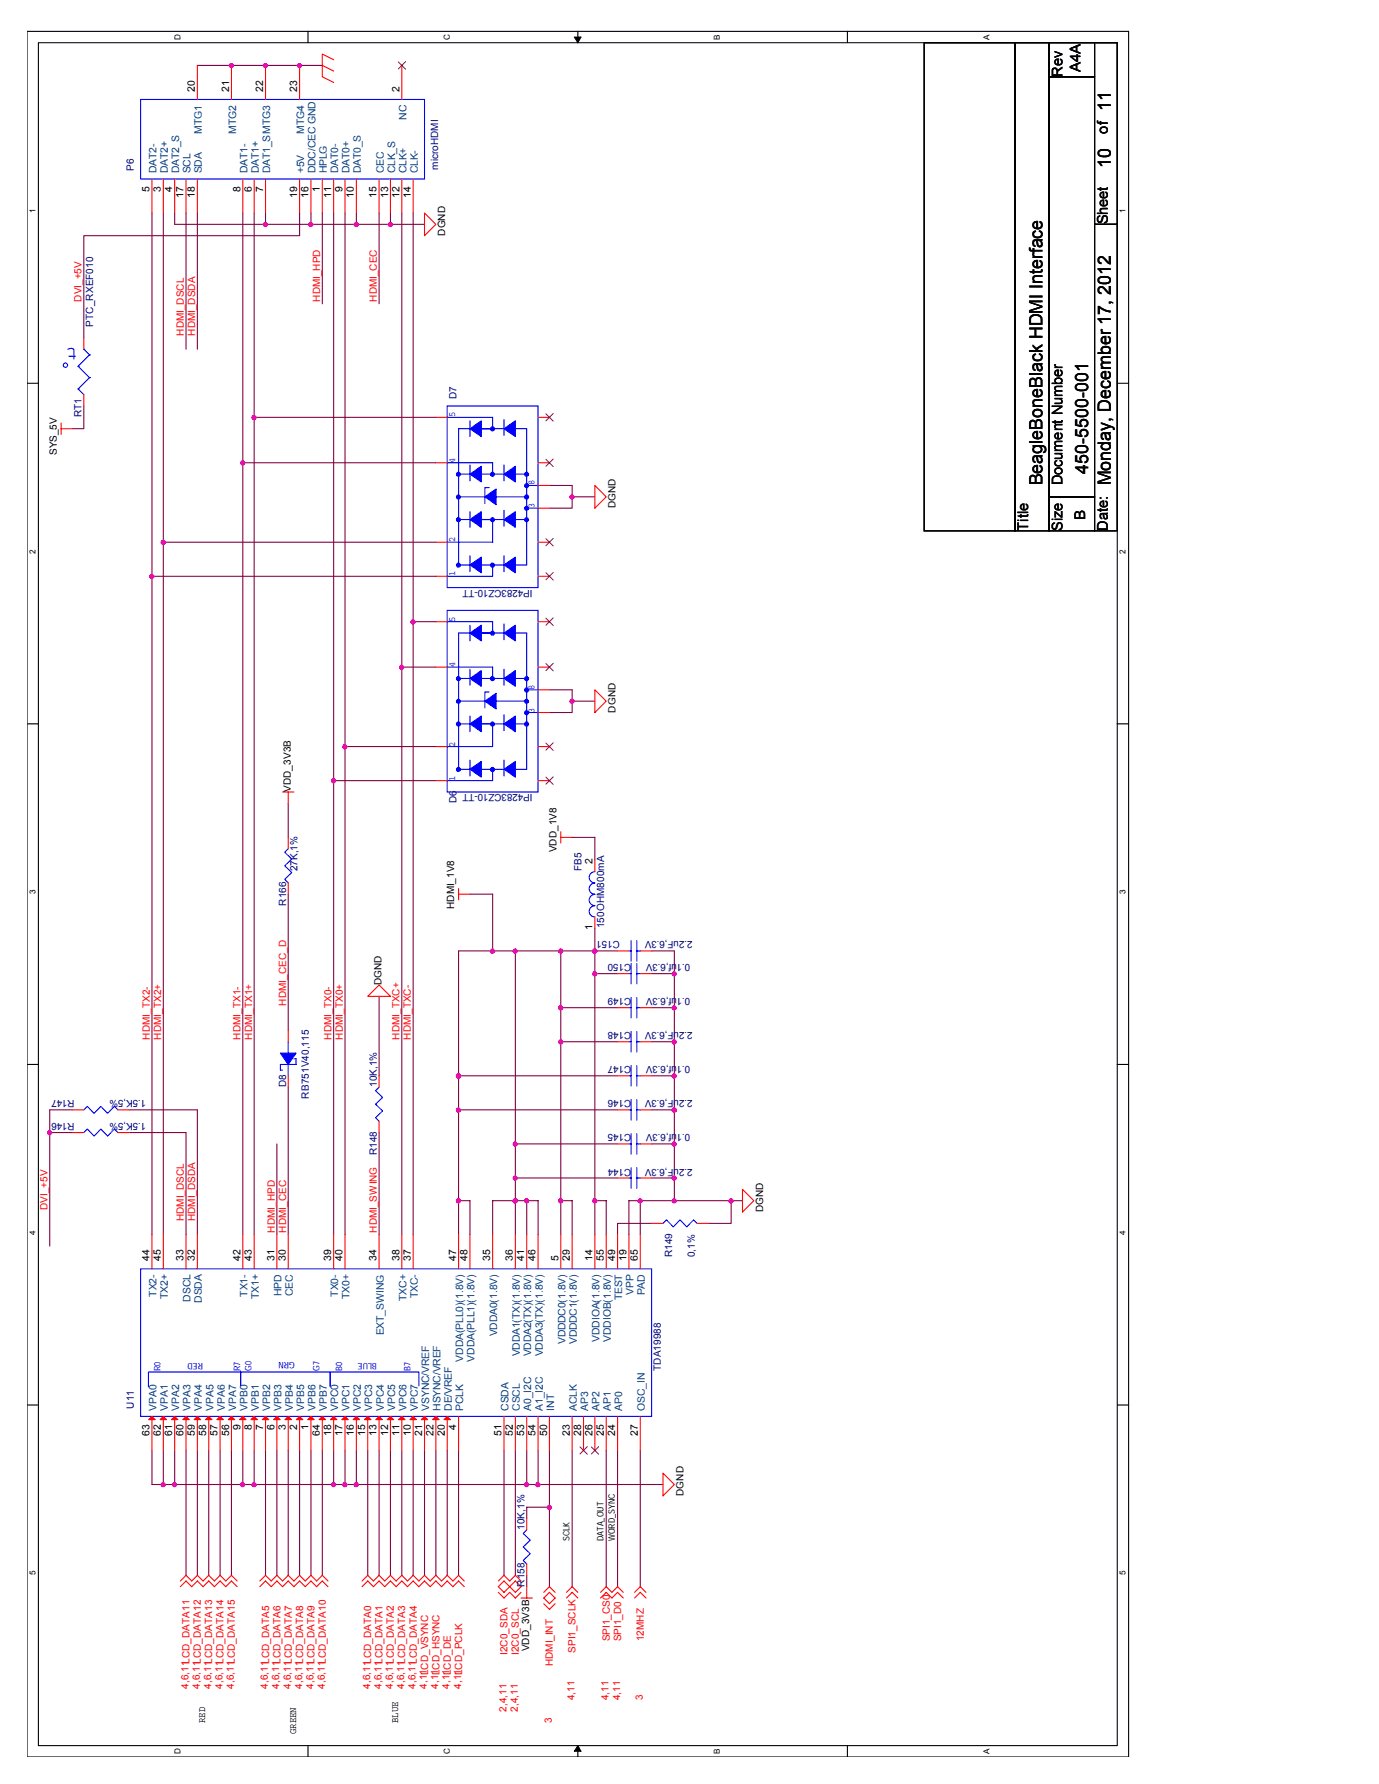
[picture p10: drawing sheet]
<svg xmlns="http://www.w3.org/2000/svg" width="216mm" height="279mm" viewBox="0 0 216 279" stroke-linecap="round" stroke-linejoin="round" font-family="sans-serif">
<defs><g id="words">
<text font-size="3.2" fill="#00f" x="12.1" y="54.5" transform="rotate(-180 12.1 54.5)">t</text>
<g font-size="2.8">
<text x="173.9" y="17.4" transform="rotate(-90 173.9 17.4)">11</text>
<text x="173.9" y="26.2" transform="rotate(-90 173.9 26.2)">10</text>
<text x="163.2" y="76" transform="rotate(-90 163.2 76)">BeagleBoneBlack HDMI Interface</text>
<text x="170.3" y="74.3" transform="rotate(-90 170.3 74.3)">450-5500-001</text>
<text x="173.9" y="76" transform="rotate(-90 173.9 76)">Monday, December 17, 2012</text>
</g>
<g font-size="2.3">
<text x="169.2" y="11.3" transform="rotate(-90 169.2 11.3)">A4A</text>
<text x="166.3" y="12" transform="rotate(-90 166.3 12)">Rev</text>
<text x="173.4" y="20.9" transform="rotate(-90 173.4 20.9)">of</text>
<text x="173.4" y="35.1" transform="rotate(-90 173.4 35.1)">Sheet</text>
<text x="166.3" y="76" transform="rotate(-90 166.3 76)">Document Number</text>
<text x="161" y="83.1" transform="rotate(-90 161 83.1)">Title</text>
<text x="166.3" y="83.1" transform="rotate(-90 166.3 83.1)">Size</text>
<text x="169.9" y="81.4" transform="rotate(-90 169.9 81.4)">B</text>
<text x="173.4" y="83.1" transform="rotate(-90 173.4 83.1)">Date:</text>
</g>
<g font-size="1.6">
<text x="30.5" y="14.4" transform="rotate(-90 30.5 14.4)">20</text>
<text x="35.9" y="14.4" transform="rotate(-90 35.9 14.4)">21</text>
<text x="41.2" y="14.4" transform="rotate(-90 41.2 14.4)">22</text>
<text x="46.5" y="14.4" transform="rotate(-90 46.5 14.4)">23</text>
<text x="62.5" y="14.4" transform="rotate(-90 62.5 14.4)">2</text>
<text x="23.4" y="30.1" transform="rotate(-90 23.4 30.1)">5</text>
<text x="25.2" y="30.1" transform="rotate(-90 25.2 30.1)">3</text>
<text x="27" y="30.1" transform="rotate(-90 27 30.1)">4</text>
<text x="28.7" y="31" transform="rotate(-90 28.7 31)">17</text>
<text x="30.5" y="31" transform="rotate(-90 30.5 31)">18</text>
<text x="37.6" y="30.1" transform="rotate(-90 37.6 30.1)">8</text>
<text x="39.4" y="30.1" transform="rotate(-90 39.4 30.1)">6</text>
<text x="41.2" y="30.1" transform="rotate(-90 41.2 30.1)">7</text>
<text x="46.5" y="31" transform="rotate(-90 46.5 31)">19</text>
<text x="48.3" y="31" transform="rotate(-90 48.3 31)">16</text>
<text x="50.1" y="30.1" transform="rotate(-90 50.1 30.1)">1</text>
<text x="51.9" y="31" transform="rotate(-90 51.9 31)">11</text>
<text x="53.6" y="30.1" transform="rotate(-90 53.6 30.1)">9</text>
<text x="55.4" y="31" transform="rotate(-90 55.4 31)">10</text>
<text x="59" y="31" transform="rotate(-90 59 31)">15</text>
<text x="60.7" y="31" transform="rotate(-90 60.7 31)">13</text>
<text x="62.5" y="31" transform="rotate(-90 62.5 31)">12</text>
<text x="64.3" y="31" transform="rotate(-90 64.3 31)">14</text>
<text x="69.7" y="36.9" transform="rotate(-90 69.7 36.9)">DGND</text>
<text x="8.9" y="71.2" transform="rotate(-90 8.9 71.2)">SYS_5V</text>
<text x="96.4" y="79.6" transform="rotate(-90 96.4 79.6)">DGND</text>
<text x="96.4" y="111.6" transform="rotate(-90 96.4 111.6)">DGND</text>
<text x="45.5" y="124" transform="rotate(-90 45.5 124)">VDD_3V3B</text>
<text x="87.1" y="133.5" transform="rotate(-90 87.1 133.5)">VDD_1V8</text>
<text x="92.8" y="135.3" transform="rotate(-90 92.8 135.3)">2</text>
<text x="71.1" y="142.4" transform="rotate(-90 71.1 142.4)">HDMI_1V8</text>
<text x="92.8" y="145.7" transform="rotate(-90 92.8 145.7)">1</text>
<text x="59.7" y="154.3" transform="rotate(-90 59.7 154.3)">DGND</text>
<text x="119.5" y="189.8" transform="rotate(-90 119.5 189.8)">DGND</text>
<text x="23.4" y="197.5" transform="rotate(-90 23.4 197.5)">44</text>
<text x="25.2" y="197.5" transform="rotate(-90 25.2 197.5)">45</text>
<text x="28.7" y="197.5" transform="rotate(-90 28.7 197.5)">33</text>
<text x="30.5" y="197.5" transform="rotate(-90 30.5 197.5)">32</text>
<text x="37.6" y="197.5" transform="rotate(-90 37.6 197.5)">42</text>
<text x="39.4" y="197.5" transform="rotate(-90 39.4 197.5)">43</text>
<text x="43" y="197.5" transform="rotate(-90 43 197.5)">31</text>
<text x="44.7" y="197.5" transform="rotate(-90 44.7 197.5)">30</text>
<text x="51.9" y="197.5" transform="rotate(-90 51.9 197.5)">39</text>
<text x="53.6" y="197.5" transform="rotate(-90 53.6 197.5)">40</text>
<text x="59" y="197.5" transform="rotate(-90 59 197.5)">34</text>
<text x="62.5" y="197.5" transform="rotate(-90 62.5 197.5)">38</text>
<text x="64.3" y="197.5" transform="rotate(-90 64.3 197.5)">37</text>
<text x="71.4" y="197.5" transform="rotate(-90 71.4 197.5)">47</text>
<text x="73.2" y="197.5" transform="rotate(-90 73.2 197.5)">48</text>
<text x="76.7" y="197.5" transform="rotate(-90 76.7 197.5)">35</text>
<text x="80.3" y="197.5" transform="rotate(-90 80.3 197.5)">36</text>
<text x="82.1" y="197.5" transform="rotate(-90 82.1 197.5)">41</text>
<text x="83.9" y="197.5" transform="rotate(-90 83.9 197.5)">46</text>
<text x="87.4" y="197.5" transform="rotate(-90 87.4 197.5)">5</text>
<text x="89.2" y="197.5" transform="rotate(-90 89.2 197.5)">29</text>
<text x="92.8" y="197.5" transform="rotate(-90 92.8 197.5)">14</text>
<text x="94.5" y="197.5" transform="rotate(-90 94.5 197.5)">55</text>
<text x="96.3" y="197.5" transform="rotate(-90 96.3 197.5)">49</text>
<text x="98.1" y="197.5" transform="rotate(-90 98.1 197.5)">19</text>
<text x="99.9" y="197.5" transform="rotate(-90 99.9 197.5)">65</text>
<text x="23.4" y="224.8" transform="rotate(-90 23.4 224.8)">63</text>
<text x="25.2" y="224.8" transform="rotate(-90 25.2 224.8)">62</text>
<text x="27" y="224.8" transform="rotate(-90 27 224.8)">61</text>
<text x="28.7" y="224.8" transform="rotate(-90 28.7 224.8)">60</text>
<text x="30.5" y="224.8" transform="rotate(-90 30.5 224.8)">59</text>
<text x="32.3" y="224.8" transform="rotate(-90 32.3 224.8)">58</text>
<text x="34.1" y="224.8" transform="rotate(-90 34.1 224.8)">57</text>
<text x="35.9" y="224.8" transform="rotate(-90 35.9 224.8)">56</text>
<text x="37.6" y="223.9" transform="rotate(-90 37.6 223.9)">9</text>
<text x="39.4" y="223.9" transform="rotate(-90 39.4 223.9)">8</text>
<text x="41.2" y="223.9" transform="rotate(-90 41.2 223.9)">7</text>
<text x="43" y="223.9" transform="rotate(-90 43 223.9)">6</text>
<text x="44.7" y="223.9" transform="rotate(-90 44.7 223.9)">3</text>
<text x="46.5" y="223.9" transform="rotate(-90 46.5 223.9)">2</text>
<text x="48.3" y="223.9" transform="rotate(-90 48.3 223.9)">1</text>
<text x="50.1" y="224.8" transform="rotate(-90 50.1 224.8)">64</text>
<text x="51.9" y="224.8" transform="rotate(-90 51.9 224.8)">18</text>
<text x="53.6" y="224.8" transform="rotate(-90 53.6 224.8)">17</text>
<text x="55.4" y="224.8" transform="rotate(-90 55.4 224.8)">16</text>
<text x="57.2" y="224.8" transform="rotate(-90 57.2 224.8)">15</text>
<text x="59" y="224.8" transform="rotate(-90 59 224.8)">13</text>
<text x="60.7" y="224.8" transform="rotate(-90 60.7 224.8)">12</text>
<text x="62.5" y="224.8" transform="rotate(-90 62.5 224.8)">11</text>
<text x="64.3" y="224.8" transform="rotate(-90 64.3 224.8)">10</text>
<text x="66.1" y="224.8" transform="rotate(-90 66.1 224.8)">21</text>
<text x="67.9" y="224.8" transform="rotate(-90 67.9 224.8)">22</text>
<text x="69.6" y="224.8" transform="rotate(-90 69.6 224.8)">20</text>
<text x="71.4" y="223.9" transform="rotate(-90 71.4 223.9)">4</text>
<text x="78.5" y="224.8" transform="rotate(-90 78.5 224.8)">51</text>
<text x="80.3" y="224.8" transform="rotate(-90 80.3 224.8)">52</text>
<text x="82.1" y="224.8" transform="rotate(-90 82.1 224.8)">53</text>
<text x="83.9" y="224.8" transform="rotate(-90 83.9 224.8)">54</text>
<text x="85.6" y="224.8" transform="rotate(-90 85.6 224.8)">50</text>
<text x="89.2" y="224.8" transform="rotate(-90 89.2 224.8)">23</text>
<text x="91" y="224.8" transform="rotate(-90 91 224.8)">28</text>
<text x="92.8" y="224.8" transform="rotate(-90 92.8 224.8)">26</text>
<text x="94.5" y="224.8" transform="rotate(-90 94.5 224.8)">25</text>
<text x="96.3" y="224.8" transform="rotate(-90 96.3 224.8)">24</text>
<text x="99.9" y="224.8" transform="rotate(-90 99.9 224.8)">27</text>
<text x="107" y="234.3" transform="rotate(-90 107 234.3)">DGND</text>
<text x="82.8" y="258.6" transform="rotate(-90 82.8 258.6)">VDD_3V3B</text>
<text x="32.1" y="269.8" transform="rotate(-90 32.1 269.8)">RED</text>
<text x="62.4" y="269.8" transform="rotate(-90 62.4 269.8)">BLUE</text>
<text x="46.4" y="271.6" transform="rotate(-90 46.4 271.6)">GREEN</text>
</g>
<g font-size="1.6" fill="#004080">
<text x="31.6" y="20.9" transform="rotate(-90 31.6 20.9)">MTG1</text>
<text x="37" y="20.9" transform="rotate(-90 37 20.9)">MTG2</text>
<text x="47.6" y="20.9" transform="rotate(-90 47.6 20.9)">MTG4</text>
<text x="63.6" y="18.8" transform="rotate(-90 63.6 18.8)">NC</text>
<text x="24.5" y="27.1" transform="rotate(-90 24.5 27.1)">DAT2-</text>
<text x="26.3" y="27.1" transform="rotate(-90 26.3 27.1)">DAT2+</text>
<text x="28.1" y="27.1" transform="rotate(-90 28.1 27.1)">DAT2_S</text>
<text x="29.8" y="27.1" transform="rotate(-90 29.8 27.1)">SCL</text>
<text x="31.6" y="27.1" transform="rotate(-90 31.6 27.1)">SDA</text>
<text x="38.7" y="27.1" transform="rotate(-90 38.7 27.1)">DAT1-</text>
<text x="40.5" y="27.1" transform="rotate(-90 40.5 27.1)">DAT1+</text>
<text x="42.3" y="27.1" transform="rotate(-90 42.3 27.1)">DAT1_SMTG3</text>
<text x="47.6" y="27.1" transform="rotate(-90 47.6 27.1)">+5V</text>
<text x="49.4" y="27.1" transform="rotate(-90 49.4 27.1)">DDC/CEC GND</text>
<text x="51.2" y="27.1" transform="rotate(-90 51.2 27.1)">HPLG</text>
<text x="53" y="27.1" transform="rotate(-90 53 27.1)">DAT0-</text>
<text x="54.7" y="27.1" transform="rotate(-90 54.7 27.1)">DAT0+</text>
<text x="56.5" y="27.1" transform="rotate(-90 56.5 27.1)">DAT0_S</text>
<text x="60.1" y="27.1" transform="rotate(-90 60.1 27.1)">CEC</text>
<text x="61.8" y="27.1" transform="rotate(-90 61.8 27.1)">CLK_S</text>
<text x="63.6" y="27.1" transform="rotate(-90 63.6 27.1)">CLK+</text>
<text x="65.4" y="27.1" transform="rotate(-90 65.4 27.1)">CLK-</text>
<text x="24.5" y="203.1" transform="rotate(-90 24.5 203.1)">TX2-</text>
<text x="26.3" y="203.5" transform="rotate(-90 26.3 203.5)">TX2+</text>
<text x="29.8" y="203.8" transform="rotate(-90 29.8 203.8)">DSCL</text>
<text x="38.7" y="203.1" transform="rotate(-90 38.7 203.1)">TX1-</text>
<text x="40.5" y="203.5" transform="rotate(-90 40.5 203.5)">TX1+</text>
<text x="44.1" y="202.9" transform="rotate(-90 44.1 202.9)">HPD</text>
<text x="45.8" y="202.9" transform="rotate(-90 45.8 202.9)">CEC</text>
<text x="53" y="203.1" transform="rotate(-90 53 203.1)">TX0-</text>
<text x="54.7" y="203.5" transform="rotate(-90 54.7 203.5)">TX0+</text>
<text x="63.6" y="203.7" transform="rotate(-90 63.6 203.7)">TXC+</text>
<text x="65.4" y="203.3" transform="rotate(-90 65.4 203.3)">TXC-</text>
<text x="97.4" y="203.7" transform="rotate(-90 97.4 203.7)">TEST</text>
<text x="99.2" y="202.8" transform="rotate(-90 99.2 202.8)">VPP</text>
<text x="101" y="202.9" transform="rotate(-90 101 202.9)">PAD</text>
<text x="31.6" y="204" transform="rotate(-90 31.6 204)">DSDA</text>
<text x="60.1" y="209.1" transform="rotate(-90 60.1 209.1)">EXT_SWING</text>
<text x="77.9" y="209.3" transform="rotate(-90 77.9 209.3)">VDDA0(1.8V)</text>
<text x="72.5" y="213.2" transform="rotate(-90 72.5 213.2)">VDDA(PLL0)(1.8V)</text>
<text x="74.3" y="213.2" transform="rotate(-90 74.3 213.2)">VDDA(PLL1)(1.8V)</text>
<text x="81.4" y="212.4" transform="rotate(-90 81.4 212.4)">VDDA1(TX)(1.8V)</text>
<text x="83.2" y="212.4" transform="rotate(-90 83.2 212.4)">VDDA2(TX)(1.8V)</text>
<text x="85" y="212.4" transform="rotate(-90 85 212.4)">VDDA3(TX)(1.8V)</text>
<text x="88.5" y="210.5" transform="rotate(-90 88.5 210.5)">VDDDC0(1.8V)</text>
<text x="90.3" y="210.5" transform="rotate(-90 90.3 210.5)">VDDDC1(1.8V)</text>
<text x="93.9" y="210.1" transform="rotate(-90 93.9 210.1)">VDDIOA(1.8V)</text>
<text x="95.6" y="210.1" transform="rotate(-90 95.6 210.1)">VDDIOB(1.8V)</text>
<text x="24.5" y="220.9" transform="rotate(-90 24.5 220.9)">VPA0</text>
<text x="26.3" y="220.9" transform="rotate(-90 26.3 220.9)">VPA1</text>
<text x="28.1" y="220.9" transform="rotate(-90 28.1 220.9)">VPA2</text>
<text x="29.8" y="220.9" transform="rotate(-90 29.8 220.9)">VPA3</text>
<text x="31.6" y="220.9" transform="rotate(-90 31.6 220.9)">VPA4</text>
<text x="33.4" y="220.9" transform="rotate(-90 33.4 220.9)">VPA5</text>
<text x="35.2" y="220.9" transform="rotate(-90 35.2 220.9)">VPA6</text>
<text x="37" y="220.9" transform="rotate(-90 37 220.9)">VPA7</text>
<text x="38.7" y="220.9" transform="rotate(-90 38.7 220.9)">VPB0</text>
<text x="40.5" y="220.9" transform="rotate(-90 40.5 220.9)">VPB1</text>
<text x="42.3" y="220.9" transform="rotate(-90 42.3 220.9)">VPB2</text>
<text x="44.1" y="220.9" transform="rotate(-90 44.1 220.9)">VPB3</text>
<text x="45.8" y="220.9" transform="rotate(-90 45.8 220.9)">VPB4</text>
<text x="47.6" y="220.9" transform="rotate(-90 47.6 220.9)">VPB5</text>
<text x="49.4" y="220.9" transform="rotate(-90 49.4 220.9)">VPB6</text>
<text x="51.2" y="220.9" transform="rotate(-90 51.2 220.9)">VPB7</text>
<text x="53" y="220.9" transform="rotate(-90 53 220.9)">VPC0</text>
<text x="54.7" y="220.9" transform="rotate(-90 54.7 220.9)">VPC1</text>
<text x="56.5" y="220.9" transform="rotate(-90 56.5 220.9)">VPC2</text>
<text x="58.3" y="220.9" transform="rotate(-90 58.3 220.9)">VPC3</text>
<text x="60.1" y="220.9" transform="rotate(-90 60.1 220.9)">VPC4</text>
<text x="61.8" y="220.9" transform="rotate(-90 61.8 220.9)">VPC5</text>
<text x="63.6" y="220.9" transform="rotate(-90 63.6 220.9)">VPC6</text>
<text x="65.4" y="220.9" transform="rotate(-90 65.4 220.9)">VPC7</text>
<text x="67.2" y="220.9" transform="rotate(-90 67.2 220.9)">VSYNC/VREF</text>
<text x="69" y="220.9" transform="rotate(-90 69 220.9)">HSYNC/VREF</text>
<text x="70.7" y="220.9" transform="rotate(-90 70.7 220.9)">DE/VREF</text>
<text x="72.5" y="220.9" transform="rotate(-90 72.5 220.9)">PCLK</text>
<text x="79.6" y="220.9" transform="rotate(-90 79.6 220.9)">CSDA</text>
<text x="81.4" y="220.9" transform="rotate(-90 81.4 220.9)">CSCL</text>
<text x="83.2" y="220.9" transform="rotate(-90 83.2 220.9)">A0_I2C</text>
<text x="85" y="220.9" transform="rotate(-90 85 220.9)">A1_I2C</text>
<text x="86.7" y="220.9" transform="rotate(-90 86.7 220.9)">INT</text>
<text x="90.3" y="220.9" transform="rotate(-90 90.3 220.9)">ACLK</text>
<text x="92.1" y="220.9" transform="rotate(-90 92.1 220.9)">AP3</text>
<text x="93.9" y="220.9" transform="rotate(-90 93.9 220.9)">AP2</text>
<text x="95.6" y="220.9" transform="rotate(-90 95.6 220.9)">AP1</text>
<text x="97.4" y="220.9" transform="rotate(-90 97.4 220.9)">AP0</text>
<text x="101" y="220.9" transform="rotate(-90 101 220.9)">OSC_IN</text>
</g>
<g font-size="1.6" fill="#000080">
<text x="21" y="26.8" transform="rotate(-90 21 26.8)">P6</text>
<text x="68.6" y="26.6" transform="rotate(-90 68.6 26.6)">microHDMI</text>
<text x="14.6" y="51.1" transform="rotate(-90 14.6 51.1)">PTC_RXEF010</text>
<text x="12.8" y="65.4" transform="rotate(-90 12.8 65.4)">RT1</text>
<text x="71.5" y="62.5" transform="rotate(-90 71.5 62.5)">D7</text>
<text x="83.4" y="92.3" transform="rotate(-180 83.4 92.3)">IP4283CZ10-TT</text>
<text x="71.5" y="125.8" transform="rotate(-90 71.5 125.8)">D6</text>
<text x="83.4" y="124.3" transform="rotate(-180 83.4 124.3)">IP4283CZ10-TT</text>
<text x="46.6" y="136.5" transform="rotate(-90 46.6 136.5)">27K,1%</text>
<text x="91" y="136.5" transform="rotate(-90 91 136.5)">FB5</text>
<text x="44.8" y="141.8" transform="rotate(-90 44.8 141.8)">R166</text>
<text x="94.6" y="145.4" transform="rotate(-90 94.6 145.4)">150OHM800mA</text>
<text x="97" y="147.4" transform="rotate(-180 97 147.4)">C151</text>
<text x="108.4" y="147.4" transform="rotate(-180 108.4 147.4)">2.2uF,6.3V</text>
<text x="98.8" y="151" transform="rotate(-180 98.8 151)">C150</text>
<text x="108.1" y="151" transform="rotate(-180 108.1 151)">0.1uf,6.3V</text>
<text x="98.8" y="156.3" transform="rotate(-180 98.8 156.3)">C149</text>
<text x="98.8" y="161.7" transform="rotate(-180 98.8 161.7)">C148</text>
<text x="108.1" y="156.3" transform="rotate(-180 108.1 156.3)">0.1uf,6.3V</text>
<text x="108.4" y="161.7" transform="rotate(-180 108.4 161.7)">2.2uF,6.3V</text>
<text x="98.8" y="167" transform="rotate(-180 98.8 167)">C147</text>
<text x="108.1" y="167" transform="rotate(-180 108.1 167)">0.1uf,6.3V</text>
<text x="11.7" y="172.3" transform="rotate(-180 11.7 172.3)">R147</text>
<text x="22.9" y="172.3" transform="rotate(-180 22.9 172.3)">1.5K,5%</text>
<text x="44.8" y="170.3" transform="rotate(-90 44.8 170.3)">D8</text>
<text x="48.3" y="172" transform="rotate(-90 48.3 172)">RB751V40,115</text>
<text x="59" y="170.3" transform="rotate(-90 59 170.3)">10K,1%</text>
<text x="98.8" y="172.3" transform="rotate(-180 98.8 172.3)">C146</text>
<text x="108.4" y="172.3" transform="rotate(-180 108.4 172.3)">2.2uF,6.3V</text>
<text x="11.7" y="175.9" transform="rotate(-180 11.7 175.9)">R146</text>
<text x="22.9" y="175.9" transform="rotate(-180 22.9 175.9)">1.5K,5%</text>
<text x="98.8" y="177.7" transform="rotate(-180 98.8 177.7)">C145</text>
<text x="108.1" y="177.7" transform="rotate(-180 108.1 177.7)">0.1uf,6.3V</text>
<text x="59" y="180.9" transform="rotate(-90 59 180.9)">R148</text>
<text x="98.8" y="183" transform="rotate(-180 98.8 183)">C144</text>
<text x="108.4" y="183" transform="rotate(-180 108.4 183)">2.2uF,6.3V</text>
<text x="105.2" y="196.9" transform="rotate(-90 105.2 196.9)">R149</text>
<text x="108.8" y="196.9" transform="rotate(-90 108.8 196.9)">0,1%</text>
<text x="103.5" y="214.7" transform="rotate(-90 103.5 214.7)">TDA19988</text>
<text x="21" y="220.6" transform="rotate(-90 21 220.6)">U11</text>
<text x="82.1" y="239.6" transform="rotate(-90 82.1 239.6)">10K,1%</text>
<text x="82.1" y="248.5" transform="rotate(-90 82.1 248.5)">R158</text>
</g>
<g font-size="1.6" fill="#f00">
<text x="12.8" y="47.2" transform="rotate(-90 12.8 47.2)">DVI_+5V</text>
<text x="50.1" y="47.2" transform="rotate(-90 50.1 47.2)">HDMI_HPD</text>
<text x="59" y="47.2" transform="rotate(-90 59 47.2)">HDMI_CEC</text>
<text x="28.8" y="52.6" transform="rotate(-90 28.8 52.6)">HDMI_DSCL</text>
<text x="30.6" y="52.6" transform="rotate(-90 30.6 52.6)">HDMI_DSDA</text>
<text x="44.8" y="157.5" transform="rotate(-90 44.8 157.5)">HDMI_CEC_D</text>
<text x="23.5" y="162.8" transform="rotate(-90 23.5 162.8)">HDMI_TX2-</text>
<text x="25.2" y="162.8" transform="rotate(-90 25.2 162.8)">HDMI_TX2+</text>
<text x="37.7" y="162.8" transform="rotate(-90 37.7 162.8)">HDMI_TX1-</text>
<text x="39.5" y="162.8" transform="rotate(-90 39.5 162.8)">HDMI_TX1+</text>
<text x="51.9" y="162.8" transform="rotate(-90 51.9 162.8)">HDMI_TX0-</text>
<text x="53.7" y="162.8" transform="rotate(-90 53.7 162.8)">HDMI_TX0+</text>
<text x="62.6" y="162.8" transform="rotate(-90 62.6 162.8)">HDMI_TXC+</text>
<text x="64.3" y="162.8" transform="rotate(-90 64.3 162.8)">HDMI_TXC-</text>
<text x="7.5" y="189.5" transform="rotate(-90 7.5 189.5)">DVI_+5V</text>
<text x="28.8" y="191.3" transform="rotate(-90 28.8 191.3)">HDMI_DSCL</text>
<text x="30.6" y="191.3" transform="rotate(-90 30.6 191.3)">HDMI_DSDA</text>
<text x="43" y="193" transform="rotate(-90 43 193)">HDMI_HPD</text>
<text x="44.8" y="193" transform="rotate(-90 44.8 193)">HDMI_CEC</text>
<text x="59" y="193" transform="rotate(-90 59 193)">HDMI_SWING</text>
<text x="95.5" y="257" transform="rotate(-90 95.5 257)">SPI1_CS0</text>
<text x="97.2" y="257" transform="rotate(-90 97.2 257)">SPI1_D0</text>
<text x="100.8" y="257" transform="rotate(-90 100.8 257)">12MHZ</text>
<text x="67" y="262.4" transform="rotate(-90 67 262.4)">LCD_VSYNC</text>
<text x="68.8" y="262.4" transform="rotate(-90 68.8 262.4)">LCD_HSYNC</text>
<text x="70.6" y="262.4" transform="rotate(-90 70.6 262.4)">LCD_DE</text>
<text x="72.3" y="262.4" transform="rotate(-90 72.3 262.4)">LCD_PCLK</text>
<text x="79.5" y="259.2" transform="rotate(-90 79.5 259.2)">I2C0_SDA</text>
<text x="81.2" y="259.2" transform="rotate(-90 81.2 259.2)">I2C0_SCL</text>
<text x="86.6" y="260.9" transform="rotate(-90 86.6 260.9)">HDMI_INT</text>
<text x="90.1" y="258.8" transform="rotate(-90 90.1 258.8)">SPI1_SCLK</text>
<text x="29.5" y="264.5" transform="rotate(-90 29.5 264.5)">4,6,11LCD_DATA11</text>
<text x="31.3" y="264.5" transform="rotate(-90 31.3 264.5)">4,6,11LCD_DATA12</text>
<text x="33.1" y="264.5" transform="rotate(-90 33.1 264.5)">4,6,11LCD_DATA13</text>
<text x="34.8" y="264.5" transform="rotate(-90 34.8 264.5)">4,6,11LCD_DATA14</text>
<text x="36.6" y="264.5" transform="rotate(-90 36.6 264.5)">4,6,11LCD_DATA15</text>
<text x="42" y="264.5" transform="rotate(-90 42 264.5)">4,6,11LCD_DATA5</text>
<text x="43.7" y="264.5" transform="rotate(-90 43.7 264.5)">4,6,11LCD_DATA6</text>
<text x="45.5" y="264.5" transform="rotate(-90 45.5 264.5)">4,6,11LCD_DATA7</text>
<text x="47.3" y="264.5" transform="rotate(-90 47.3 264.5)">4,6,11LCD_DATA8</text>
<text x="49.1" y="264.5" transform="rotate(-90 49.1 264.5)">4,6,11LCD_DATA9</text>
<text x="50.8" y="264.5" transform="rotate(-90 50.8 264.5)">4,6,11LCD_DATA10</text>
<text x="58" y="264.5" transform="rotate(-90 58 264.5)">4,6,11LCD_DATA0</text>
<text x="59.7" y="264.5" transform="rotate(-90 59.7 264.5)">4,6,11LCD_DATA1</text>
<text x="61.5" y="264.5" transform="rotate(-90 61.5 264.5)">4,6,11LCD_DATA2</text>
<text x="63.3" y="264.5" transform="rotate(-90 63.3 264.5)">4,6,11LCD_DATA3</text>
<text x="65.1" y="264.5" transform="rotate(-90 65.1 264.5)">4,6,11LCD_DATA4</text>
<text x="66.8" y="264.5" transform="rotate(-90 66.8 264.5)">4,11</text>
<text x="68.6" y="264.5" transform="rotate(-90 68.6 264.5)">4,11</text>
<text x="70.4" y="264.5" transform="rotate(-90 70.4 264.5)">4,11</text>
<text x="72.2" y="264.5" transform="rotate(-90 72.2 264.5)">4,11</text>
<text x="79.3" y="268.1" transform="rotate(-90 79.3 268.1)">2,4,11</text>
<text x="81.1" y="268.1" transform="rotate(-90 81.1 268.1)">2,4,11</text>
<text x="86.4" y="269.8" transform="rotate(-90 86.4 269.8)">3</text>
<text x="90" y="266.3" transform="rotate(-90 90 266.3)">4,11</text>
<text x="95.3" y="266.3" transform="rotate(-90 95.3 266.3)">4,11</text>
<text x="97.1" y="266.3" transform="rotate(-90 97.1 266.3)">4,11</text>
<text x="100.6" y="266.3" transform="rotate(-90 100.6 266.3)">3</text>
</g>
<g font-size="1.6" fill="#00f">
<text x="71.2" y="65.4" transform="rotate(-90 71.2 65.4)">5</text>
<text x="71.2" y="72.5" transform="rotate(-90 71.2 72.5)">4</text>
<text x="83.7" y="76" transform="rotate(-90 83.7 76)">8</text>
<text x="83.7" y="79.6" transform="rotate(-90 83.7 79.6)">3</text>
<text x="71.2" y="84.9" transform="rotate(-90 71.2 84.9)">2</text>
<text x="71.2" y="90.3" transform="rotate(-90 71.2 90.3)">1</text>
<text x="71.2" y="97.4" transform="rotate(-90 71.2 97.4)">5</text>
<text x="71.2" y="104.5" transform="rotate(-90 71.2 104.5)">4</text>
<text x="83.7" y="111.6" transform="rotate(-90 83.7 111.6)">3</text>
<text x="83.7" y="108" transform="rotate(-90 83.7 108)">8</text>
<text x="71.2" y="116.9" transform="rotate(-90 71.2 116.9)">2</text>
<text x="71.2" y="122.3" transform="rotate(-90 71.2 122.3)">1</text>
</g>
<g font-size="1.4" fill="#00f">
<text x="25.1" y="214.7" transform="rotate(-90 25.1 214.7)">R0</text>
<text x="31.8" y="213.4" transform="rotate(-180 31.8 213.4)">RED</text>
<text x="37.6" y="214.7" transform="rotate(-90 37.6 214.7)">R7</text>
<text x="39.4" y="214.7" transform="rotate(-90 39.4 214.7)">G0</text>
<text x="46.2" y="213.2" transform="rotate(-180 46.2 213.2)">GRN</text>
<text x="50" y="214.7" transform="rotate(-90 50 214.7)">G7</text>
<text x="53.6" y="214.7" transform="rotate(-90 53.6 214.7)">B0</text>
<text x="59" y="213.4" transform="rotate(-180 59 213.4)">BLUE</text>
<text x="64.3" y="214.7" transform="rotate(-90 64.3 214.7)">B7</text>
</g>
<g font-size="1.4">
<text x="89.2" y="241.4" transform="rotate(-90 89.2 241.4)">SCLK</text>
<text x="94.5" y="241.4" transform="rotate(-90 94.5 241.4)">DATA_OUT</text>
<text x="96.3" y="241.4" transform="rotate(-90 96.3 241.4)">WORD_SYNC</text>
</g>
<g font-size="1.3">
<text x="28.2" y="6.2" transform="rotate(-90 28.2 6.2)">D</text>
<text x="70.4" y="6.2" transform="rotate(-90 70.4 6.2)">C</text>
<text x="112.7" y="6.2" transform="rotate(-90 112.7 6.2)">B</text>
<text x="154.9" y="6.2" transform="rotate(-90 154.9 6.2)">A</text>
<text x="5.5" y="33.4" transform="rotate(-90 5.5 33.4)">1</text>
<text x="176.2" y="33.4" transform="rotate(-90 176.2 33.4)">1</text>
<text x="5.5" y="86.7" transform="rotate(-90 5.5 86.7)">2</text>
<text x="176.2" y="86.7" transform="rotate(-90 176.2 86.7)">2</text>
<text x="5.5" y="140" transform="rotate(-90 5.5 140)">3</text>
<text x="176.2" y="140" transform="rotate(-90 176.2 140)">3</text>
<text x="5.5" y="193.4" transform="rotate(-90 5.5 193.4)">4</text>
<text x="176.2" y="193.4" transform="rotate(-90 176.2 193.4)">4</text>
<text x="5.5" y="246.7" transform="rotate(-90 5.5 246.7)">5</text>
<text x="176.2" y="246.7" transform="rotate(-90 176.2 246.7)">5</text>
<text x="28.2" y="274.7" transform="rotate(-90 28.2 274.7)">D</text>
<text x="70.4" y="274.7" transform="rotate(-90 70.4 274.7)">C</text>
<text x="112.7" y="274.7" transform="rotate(-90 112.7 274.7)">B</text>
<text x="154.9" y="274.7" transform="rotate(-90 154.9 274.7)">A</text>
</g>
</g></defs>
<path d="M4.2 4.9h172.5v270.3h-172.5zM6 6.7h168.9v266.7h-168.9z" fill="none" stroke="#000" stroke-width=".17"/>
<g fill="#fff">
<path d="M4.4 246h1.4v.7h-1.4z"/>
<path d="M175.1 246h1.4v.7h-1.4z"/>
</g>
<path d="M4.2 220h1.8M174.9 220h1.8" fill="none" stroke="#000" stroke-width=".17"/>
<g fill="#fff">
<path d="M4.4 192.7h1.4v.7h-1.4z"/>
<path d="M175.1 192.7h1.4v.7h-1.4z"/>
</g>
<path d="M4.2 166.7h1.8M174.9 166.7h1.8" fill="none" stroke="#000" stroke-width=".17"/>
<g fill="#fff">
<path d="M4.4 139.4h1.4v.6h-1.4z"/>
<path d="M175.1 139.4h1.4v.6h-1.4z"/>
</g>
<path d="M4.2 113.4h1.8M174.9 113.4h1.8" fill="none" stroke="#000" stroke-width=".17"/>
<g fill="#fff">
<path d="M4.4 86h1.4v.7h-1.4z"/>
<path d="M175.1 86h1.4v.7h-1.4z"/>
</g>
<path d="M4.2 60h1.8M174.9 60h1.8" fill="none" stroke="#000" stroke-width=".17"/>
<g fill="#fff">
<path d="M4.4 32.7h1.4v.7h-1.4z"/>
<path d="M175.1 32.7h1.4v.7h-1.4z"/>
<path d="M27.1 273.8h1.4v.9h-1.4z"/>
<path d="M27.1 5.3h1.4v.9h-1.4z"/>
<path d="M69.3 273.8h1.4v.9h-1.4z"/>
<path d="M69.3 5.3h1.4v.9h-1.4z"/>
</g>
<path d="M48.2 4.9v1.8M48.2 273.4v1.8" fill="none" stroke="#000" stroke-width=".17"/>
<g fill="#fff">
<path d="M111.5 273.9h1.4v.8h-1.4z"/>
<path d="M111.5 5.4h1.4v.8h-1.4z"/>
</g>
<path d="M90.5 4.9v1.8M90.5 273.4v1.8" fill="none" stroke="#000" stroke-width=".17"/>
<path d="M89.9 5.8h1.1l-.5 .9zM90.5 273.4l.5 .9h-1.1z" fill="#000" stroke="#000" stroke-width=".16"/>
<g fill="#fff">
<path d="M153.8 273.9h1.4v.8h-1.4z"/>
<path d="M153.8 5.4h1.4v.8h-1.4z"/>
</g>
<path d="M132.7 4.9v1.8M144.7 6.7h14.2v76.4h-14.2zM158.9 6.7h5.4v76.4h-5.4zM164.3 12h7.1v65.8h-7.1zM164.3 6.7h7.1v5.3h-7.1zM171.4 6.7h3.5v28.4h-3.5zM171.4 35.1h3.5v48h-3.5zM164.3 77.8h7.1v5.3h-7.1zM132.7 273.4v1.8" fill="none" stroke="#000" stroke-width=".17"/>
<g fill="none" stroke="#800040" stroke-width=".17">
<path d="M30.9 10.2h19.6M23.8 33.4v56.9M25.6 33.4v51.5M27.3 33.4v1.7h39.2M29.1 33.4v21.3M30.9 33.4v21.3M38 33.4v39.1M39.8 33.4v32M41.6 33.4v1.7M46.9 33.4v3.5h-33.8v16M48.7 33.4v1.7M50.5 33.4v14.2"/>
<path d="M52.2 33.4v88.9M54 33.4v83.5h14.2M55.8 33.4v1.7M59.4 33.4v14.2M61.1 33.4v1.7M62.9 33.4v71.1M64.7 33.4v64M13.1 63.6v3.5h-1.8M68.2 72.5h-30.2v120.9M68.2 65.4h-28.4v128M86 76h3.6v1.8M89.6 77.8v1.8h-3.6"/>
<path d="M89.6 77.8h3.5M68.2 97.4h-3.5v96M68.2 90.3h-44.4v103.1M68.2 84.9h-42.6v108.5M54 116.9v76.5M68.2 104.5h-5.3v88.9M86 108h3.6v1.8M89.6 109.8v1.8h-3.6M89.6 109.8h3.5M45.1 125.8v5.3M68.2 122.3h-16v71.1M89.6 131.1h3.5v3.6"/>
<path d="M45.1 140v21.4M59.4 156v12.5M73.6 140h3.5v8.9M80.7 148.9v30.3M87.8 148.9v8.9M93.1 145.4v48M93.1 152.5h3.6M96.7 157.8h-8.9v5.4M96.7 148.9h-24.9v39.1M102 148.9h3.6v39.1M102 152.5h3.6M102 157.8h3.6"/>
<path d="M11.3 177.4h-3.5v17.8M11.3 173.8h-3.5v3.6M20.2 177.4h8.9v16M20.2 173.8h10.7v19.6M43.3 179.2v14.2M45.1 170.3v23.1M59.4 177.4v16M71.8 173.8h24.9M71.8 168.5h24.9M87.8 163.2v30.2M87.8 163.2h8.9M96.7 179.2h-16v5.3"/>
<path d="M102 173.8h3.6M102 163.2h3.6M102 168.5h3.6M102 179.2h3.6M71.8 193.4v-5.4h1.8v5.4M77.1 193.4v-5.4h7.1v5.4M80.7 184.5v8.9M80.7 184.5h16M82.5 188v5.4M87.8 188h1.8v5.4M93.1 188h1.8v5.4M100.2 188v5.4"/>
<path d="M102 191.6h-5.3v1.8M102 184.5h3.6M114.5 188v3.6h-3.6M116.2 188h-17.7v5.4M23.8 227.2v5.3h1.8v-5.3M27.3 227.2v5.3h-1.7M29.1 227.2v19.5M30.9 227.2v19.5M32.7 227.2v19.5M34.5 227.2v19.5M36.2 227.2v19.5M38 227.2v5.3"/>
<path d="M39.8 227.2v5.3h-12.5M39.8 232.5h12.4M41.6 227.2v19.5M43.3 227.2v19.5M45.1 227.2v19.5M46.9 227.2v19.5M48.7 227.2v19.5M50.5 227.2v19.5M52.2 227.2v5.3M54 227.2v5.3h-1.8M55.8 227.2v5.3h-1.8M55.8 232.5h48"/>
<path d="M57.6 227.2v19.5M59.4 227.2v19.5M61.1 227.2v19.5M62.9 227.2v19.5M64.7 227.2v19.5M66.5 227.2v19.5M68.2 227.2v19.5M70 227.2v19.5M71.8 227.2v19.5M78.9 227.2v19.5M80.7 227.2v19.5M82.5 227.2v5.3"/>
<path d="M84.2 227.2v5.3M86 236.1h-3.5v1.7M86 227.2v21.3M89.6 227.2v21.3M94.9 227.2v21.3M96.7 227.2v21.3M100.2 227.2v21.3M82.5 246.7v1.8"/>
</g>
<g fill="#f0f" stroke="#f0f" stroke-width=".17">
<circle cx="114.4" cy="188.1" r=".32"/>
<circle cx="46.9" cy="10.3" r=".32"/>
<circle cx="55.8" cy="35.2" r=".32"/>
<circle cx="41.5" cy="35.2" r=".32"/>
<circle cx="61.1" cy="35.2" r=".32"/>
<circle cx="48.7" cy="35.2" r=".32"/>
<circle cx="84.2" cy="232.5" r=".32"/>
<circle cx="82.4" cy="188.1" r=".32"/>
<circle cx="93.1" cy="149" r=".32"/>
<circle cx="87.8" cy="149" r=".32"/>
<circle cx="80.7" cy="149" r=".32"/>
<circle cx="87.8" cy="157.8" r=".32"/>
<circle cx="71.8" cy="173.8" r=".32"/>
<circle cx="105.6" cy="173.8" r=".32"/>
<circle cx="100.2" cy="188.1" r=".32"/>
<circle cx="105.6" cy="152.5" r=".32"/>
<circle cx="87.8" cy="163.2" r=".32"/>
<circle cx="80.7" cy="179.2" r=".32"/>
<circle cx="80.7" cy="188.1" r=".32"/>
<circle cx="105.6" cy="179.2" r=".32"/>
<circle cx="105.6" cy="157.8" r=".32"/>
<circle cx="105.6" cy="163.2" r=".32"/>
<circle cx="105.6" cy="168.5" r=".32"/>
<circle cx="87.8" cy="188.1" r=".32"/>
<circle cx="105.6" cy="184.5" r=".32"/>
<circle cx="105.6" cy="188.1" r=".32"/>
<circle cx="80.7" cy="184.5" r=".32"/>
<circle cx="86" cy="236.1" r=".32"/>
<circle cx="52.2" cy="122.3" r=".32"/>
<circle cx="54" cy="116.9" r=".32"/>
<circle cx="62.9" cy="104.5" r=".32"/>
<circle cx="64.7" cy="97.4" r=".32"/>
<circle cx="23.8" cy="90.3" r=".32"/>
<circle cx="25.5" cy="84.9" r=".32"/>
<circle cx="38" cy="72.5" r=".32"/>
<circle cx="39.8" cy="65.4" r=".32"/>
<circle cx="7.8" cy="177.4" r=".32"/>
<circle cx="71.8" cy="188.1" r=".32"/>
<circle cx="71.8" cy="168.5" r=".32"/>
<circle cx="82.4" cy="232.5" r=".32"/>
<circle cx="55.8" cy="232.5" r=".32"/>
<circle cx="52.2" cy="232.5" r=".32"/>
<circle cx="39.8" cy="232.5" r=".32"/>
<circle cx="38" cy="232.5" r=".32"/>
<circle cx="27.3" cy="232.5" r=".32"/>
<circle cx="25.5" cy="232.5" r=".32"/>
<circle cx="93.1" cy="188.1" r=".32"/>
<circle cx="93.1" cy="152.5" r=".32"/>
<circle cx="89.6" cy="77.8" r=".32"/>
<circle cx="89.6" cy="109.8" r=".32"/>
<circle cx="54" cy="232.5" r=".32"/>
<circle cx="41.5" cy="10.3" r=".32"/>
<circle cx="36.2" cy="10.3" r=".32"/>
<circle cx="77.1" cy="149" r=".32"/>
</g>
<g fill="none" stroke="#f00" stroke-width=".17">
<path d="M30.9 10.2v5.4M36.2 10.2v5.4M41.6 10.2v5.4M46.9 10.2v5.4M50.5 10.2l1.7 .9M52.2 9.4l-1.7-.9v3.5l1.7 .9M62.9 10.2v5.4M23.8 28v5.4M25.6 28v5.4M27.3 28v5.4M29.1 28v5.4M30.9 28v5.4"/>
<path d="M38 28v5.4M39.8 28v5.4M41.6 28v5.4M46.9 28v5.4M48.7 28v5.4M50.5 28v5.4M52.2 28v5.4M54 28v5.4M55.8 28v5.4M59.4 28v5.4M61.1 28v5.4M62.9 28v5.4"/>
<path d="M64.7 28v5.4M66.5 33.4l1.7 1.7-1.7 1.8zM13.1 52.9v1.8M9.6 67.1h1.7M9.6 66.3v1.7M13.1 61.8v1.8M68.2 72.5h1.8M68.2 65.4h1.8M84.2 76h1.8M84.2 72.5h1.8M84.2 65.4h1.8M84.2 79.6h1.8"/>
<path d="M93.1 76l1.8 1.8-1.8 1.8zM68.2 97.4h1.8M68.2 90.3h1.8M68.2 84.9h1.8M84.2 97.4h1.8M84.2 90.3h1.8M84.2 84.9h1.8M68.2 116.9h1.8M68.2 104.5h1.8M84.2 116.9h1.8M84.2 108h1.8M84.2 104.5h1.8"/>
<path d="M84.2 111.6h1.8M93.1 108l1.8 1.8-1.8 1.8zM44.2 124h1.8M45.1 124v1.8M45.1 131.1v1.8M45.1 138.3v1.7M68.2 122.3h1.8M71.8 139.2v1.7M84.2 122.3h1.8M87.8 131.1h1.8M87.8 130.3v1.7M93.1 134.7v1.8"/>
<path d="M59.4 154.3l1.7 1.7h-3.5zM71.8 140h1.8M93.1 143.6v1.8M96.7 157.8h1.8M96.7 148.9h1.8M96.7 152.5h1.8M100.2 157.8h1.8M100.2 148.9h1.8M100.2 152.5h1.8M11.3 173.8h1.8M11.3 177.4h1.8M18.5 173.8h1.7"/>
<path d="M18.5 177.4h1.7M45.1 161.4v1.8M45.1 168.5v1.8M59.4 168.5v1.8M59.4 175.6v1.8M96.7 173.8h1.8M96.7 163.2h1.8M96.7 168.5h1.8M96.7 179.2h1.8M100.2 173.8h1.8M100.2 163.2h1.8M100.2 168.5h1.8"/>
<path d="M100.2 179.2h1.8M23.8 193.4v5.3M25.6 193.4v5.3M29.1 193.4v5.3M30.9 193.4v5.3M38 193.4v5.3M39.8 193.4v5.3M43.3 193.4v5.3M45.1 193.4v5.3M52.2 193.4v5.3M54 193.4v5.3M59.4 193.4v5.3"/>
<path d="M62.9 193.4v5.3M64.7 193.4v5.3M71.8 193.4v5.3M73.6 193.4v5.3M77.1 193.4v5.3M80.7 193.4v5.3M82.5 193.4v5.3M84.2 193.4v5.3M87.8 193.4v5.3M89.6 193.4v5.3M93.1 193.4v5.3M94.9 193.4v5.3"/>
<path d="M96.7 184.5h1.8M96.7 193.4v5.3M98.5 193.4v5.3M100.2 184.5h1.8M100.2 193.4v5.3M102 191.6h1.8M109.1 191.6h1.8M116.2 186.3l1.8 1.7-1.8 1.8zM23.8 221.8v5.4M25.6 221.8v5.4M27.3 221.8v5.4M29.1 221.8v5.4"/>
<path d="M30.9 221.8v5.4M32.7 221.8v5.4M34.5 221.8v5.4M36.2 221.8v5.4M38 221.8v5.4M39.8 221.8v5.4M41.6 221.8v5.4M43.3 221.8v5.4M45.1 221.8v5.4M46.9 221.8v5.4M48.7 221.8v5.4M50.5 221.8v5.4"/>
<path d="M52.2 221.8v5.4M54 221.8v5.4M55.8 221.8v5.4M57.6 221.8v5.4M59.4 221.8v5.4M61.1 221.8v5.4M62.9 221.8v5.4M64.7 221.8v5.4M66.5 221.8v5.4M68.2 221.8v5.4M70 221.8v5.4M71.8 221.8v5.4"/>
<path d="M78.9 221.8v5.4M80.7 221.8v5.4M82.5 221.8v5.4M82.5 237.8v1.8M84.2 221.8v5.4M86 221.8v5.4M89.6 221.8v5.4M91.4 221.8v5.4M93.1 221.8v5.4M94.9 221.8v5.4M96.7 221.8v5.4M100.2 221.8v5.4"/>
<path d="M103.8 230.7l1.8 1.8-1.8 1.8zM28.2 247.6l.9-.9 .9 .9 .9-.9 .9 .9 .9-.9 .9 .9 .9-.9 .8 .9 .9-.9 .9 .9M28.2 248.5l.9-.9 .9 .9 .9-.9 .9 .9 .9-.9 .9 .9 .9-.9 .8 .9 .9-.9 .9 .9M40.7 247.6l.9-.9 .9 .9 .8-.9 .9 .9 .9-.9 .9 .9 .9-.9 .9 .9 .9-.9 .9 .9 .9-.9 .8 .9M40.7 248.5l.9-.9 .9 .9 .8-.9 .9 .9 .9-.9 .9 .9 .9-.9 .9 .9 .9-.9 .9 .9 .9-.9 .8 .9M56.7 247.6l.9-.9 .9 .9 .9-.9 .8 .9 .9-.9 .9 .9 .9-.9 .9 .9 .9-.9 .9 .9 .9-.9 .9 .9 .8-.9 .9 .9 .9-.9 .9 .9 .9-.9 .9 .9M56.7 248.5l.9-.9 .9 .9 .9-.9 .8 .9 .9-.9 .9 .9 .9-.9 .9 .9 .9-.9 .9 .9 .9-.9 .9 .9 .8-.9 .9 .9 .9-.9 .9 .9 .9-.9 .9 .9M78 249.4l.9 .9 .9-.9 .9 .9 .9-.9M78 247.6l.9-.9 .9 .9 .9-.9 .9 .9M78 248.5l.9-.9 .9 .9-.9 .9zM80.7 247.6l.9 .9-.9 .9-.9-.9zM81.6 250.3h1.8"/>
<path d="M82.5 244.9v1.8M82.5 248.5v1.8M85.1 251.2l.9 .9 .9-.9M85.1 250.3l.9-.9 .9 .9-.9 .9zM85.1 249.4l.9-.9 .9 .9M88.7 249.4l.9-.9 .9 .9M88.7 250.3l.9-.9 .9 .9M94 249.4l.9-.9 .9 .9 .9-.9 .9 .9M94 250.3l.9-.9 .9 .9 .9-.9 .9 .9M99.4 249.4l.8-.9 .9 .9M99.4 250.3l.8-.9 .9 .9"/>
</g>
<g fill="none" stroke="#00f" stroke-width=".17">
<path d="M22 15.6h44.5v12.4h-44.5zM12.2 57.4h.1M12.2 57.4l1.8 1.7M13.1 54.7h.1M13.1 54.7l.9 .9M14 59.1h.1M14 55.6h.1M14 59.1l-1.8 1.8M14 55.6l-1.8 1.8M12.2 60.9h.1M12.2 60.9l.9 .9M70 63.6h14.2v28.4h-14.2z"/>
<path d="M70 65.4h7.1v1.7M70 72.5h7.1v1.8M71.8 74.3h1.8M71.8 77.8h5.3M73.6 65.9v2.5M73.6 72.8v2.5M73.6 67.1h-1.8v21.4h1.8M75.4 67.1h3.5M75.4 74.3h3.5M76.6 76.4h-.7v2.5M77.7 77.8h4.9M78.9 65.7v2.5"/>
<path d="M78.9 72.8v2.5M78.9 79.9v2.5M80.7 67.1h1.8v21.4h-1.8M80.7 74.3h1.8M82.5 79.6h1.7M82.5 76h1.7M70 95.6h14.2v28.4h-14.2zM70 97.4h7.1v1.7M71.8 81.4h1.8M73.6 80.1v2.5M73.6 87v2.5M73.6 97.9v2.5"/>
<path d="M73.6 99.1h-1.8v21.4h1.8M75.4 99.1h3.5M75.4 88.5h3.5M75.4 81.4h3.5M77.1 88.5v1.8h-7.1M77.1 81.4v3.5h-7.1M78.9 87v2.5M78.9 97.7v2.5M80.7 99.1h1.8v21.4h-1.8M80.7 81.4h1.8M70 104.5h7.1v1.8M71.8 113.4h1.8"/>
<path d="M71.8 106.3h1.8M71.8 109.8h5.3M73.6 104.8v2.5M73.6 112.1v2.5M73.6 119v2.5M75.4 113.4h3.5M75.4 106.3h3.5M76.6 108.4h-.7v2.5M77.1 113.4v3.5h-7.1M77.7 109.8h4.9M78.9 104.8v2.5M78.9 111.9v2.5"/>
<path d="M78.9 119v2.5M80.7 113.4h1.8M80.7 106.3h1.8M82.5 111.6h1.7M82.5 108h1.7M45.1 132.9l-.5 .6 1.1 1-1.1 1.1 1.1 1.1-1.1 1 .5 .6M75.4 120.5h3.5M77.1 120.5v1.8h-7.1M93.1 138.3a.87 .87 0 0 0-.9 .9 .87 .87 0 0 0 .9 .8M93.1 136.5a.87 .87 0 0 0-.9 .9 .87 .87 0 0 0 .9 .9M93.1 141.9a.87 .87 0 0 0-.9 .8 .87 .87 0 0 0 .9 .9M93.1 140.1a.87 .87 0 0 0-.9 .8 .87 .87 0 0 0 .9 .9"/>
<path d="M98.5 157.8h.3M98.5 148.9h.3M98.5 152.5h.3M98.8 147.3v3.2M98.8 150.9v3.2M98.8 156.2v3.2M99.7 147.3v3.2M99.7 150.9v3.2M99.7 156.2v3.2M99.7 157.8h.5M99.7 148.9h.5M99.7 152.5h.5"/>
<path d="M13.1 173.8l.6-.5 1 1.1 1.1-1.1 1 1.1 1.1-1.1 .6 .5M13.1 177.4l.6-.6 1 1.1 1.1-1.1 1 1.1 1.1-1.1 .6 .6M45.1 163.2v1.7M45.1 166.7v1.8M46 165.8h.4v.9h-2.5v.9h.3M59.4 170.3l-.6 .5 1.1 1.1-1.1 1 1.1 1.1-1.1 1 .6 .6M98.5 163.2h.3M98.5 173.8h.3M98.5 168.5h.3M98.5 179.2h.3M98.8 161.5v3.3M98.8 166.9v3.2"/>
<path d="M98.8 172.2v3.2M98.8 177.5v3.3M99.7 161.5v3.3M99.7 166.9v3.2M99.7 172.2v3.2M99.7 177.5v3.3M99.7 163.2h.5M99.7 173.8h.5M99.7 168.5h.5M99.7 179.2h.5M22 198.7h80v23.1h-80zM98.5 184.5h.3"/>
<path d="M98.8 182.9v3.2M99.7 184.5h.5M99.7 182.9v3.2M103.8 191.6l.6-.5 1 1.1 1.1-1.1 1 1.1 1.1-1.1 .5 .5M37.7 214.7v2.3M51.7 217v-2.1h-28.5v2.3M65.6 217v-2.1h-13.9v2.3M82.5 239.6l-.6 .6 1.1 1-1.1 1.1 1.1 1-1.1 1.1 .6 .5"/>
<circle cx="10.2" cy="57.2" r=".34"/>
</g>
<g fill="#00f" stroke="#00f" stroke-width=".17">
<path d="M43.9 164.9h2.5l-1.3 1.8z" fill-rule="evenodd"/>
<path d="M73.6 120.5l1.8-1.2v2.4z" fill-rule="evenodd"/>
<path d="M73.6 113.4l1.8-1.3v2.5z" fill-rule="evenodd"/>
<path d="M78.9 120.5l1.8-1.2v2.4z" fill-rule="evenodd"/>
<path d="M78.9 113.4l1.8-1.3v2.5z" fill-rule="evenodd"/>
<path d="M78.9 99.1l1.8-1.2v2.5z" fill-rule="evenodd"/>
<path d="M73.6 106.3l1.8-1.3v2.5z" fill-rule="evenodd"/>
<path d="M78.9 106.3l1.8-1.3v2.5z" fill-rule="evenodd"/>
<path d="M73.6 99.1l1.8-1.2v2.5z" fill-rule="evenodd"/>
<path d="M75.9 109.8l1.8-1.2v2.4z" fill-rule="evenodd"/>
<path d="M73.6 88.5l1.8-1.3v2.5z" fill-rule="evenodd"/>
<path d="M73.6 81.4l1.8-1.3v2.5z" fill-rule="evenodd"/>
<path d="M78.9 88.5l1.8-1.3v2.5z" fill-rule="evenodd"/>
<path d="M78.9 81.4l1.8-1.3v2.5z" fill-rule="evenodd"/>
<path d="M78.9 67.1l1.8-1.2v2.5z" fill-rule="evenodd"/>
<path d="M73.6 74.3l1.8-1.3v2.5z" fill-rule="evenodd"/>
<path d="M78.9 74.3l1.8-1.3v2.5z" fill-rule="evenodd"/>
<path d="M73.6 67.1l1.8-1.2v2.5z" fill-rule="evenodd"/>
<path d="M75.9 77.8l1.8-1.2v2.4z" fill-rule="evenodd"/>
<circle cx="77.1" cy="120.5" r=".32"/>
<circle cx="77.1" cy="113.4" r=".32"/>
<circle cx="77.1" cy="99.2" r=".32"/>
<circle cx="77.1" cy="106.3" r=".32"/>
<circle cx="82.4" cy="106.3" r=".32"/>
<circle cx="82.4" cy="113.4" r=".32"/>
<circle cx="82.4" cy="109.8" r=".32"/>
<circle cx="71.8" cy="106.3" r=".32"/>
<circle cx="71.8" cy="109.8" r=".32"/>
<circle cx="71.8" cy="113.4" r=".32"/>
<circle cx="71.8" cy="120.5" r=".32"/>
<circle cx="82.4" cy="108.1" r=".32"/>
<circle cx="82.4" cy="111.6" r=".32"/>
<circle cx="77.1" cy="88.5" r=".32"/>
<circle cx="77.1" cy="81.4" r=".32"/>
<circle cx="77.1" cy="67.2" r=".32"/>
<circle cx="77.1" cy="74.3" r=".32"/>
<circle cx="82.4" cy="74.3" r=".32"/>
<circle cx="82.4" cy="81.4" r=".32"/>
<circle cx="82.4" cy="77.8" r=".32"/>
<circle cx="71.8" cy="74.3" r=".32"/>
<circle cx="71.8" cy="77.8" r=".32"/>
<circle cx="71.8" cy="81.4" r=".32"/>
<circle cx="71.8" cy="88.5" r=".32"/>
<circle cx="82.4" cy="76.1" r=".32"/>
<circle cx="82.4" cy="79.6" r=".32"/>
</g>
<g fill="none" stroke="#804000" stroke-width=".16">
<path d="M62.4 9.7l1.1 1.1M63.5 9.7l-1.1 1.1M85.5 71.9l1.1 1.2M85.5 64.8l1.1 1.2M86.6 71.9l-1.1 1.1M86.6 64.8l-1.1 1.1M85.5 96.8l1.1 1.2M85.5 89.7l1.1 1.1M85.5 84.4l1.1 1.1M86.6 96.8l-1.1 1.1M86.6 89.7l-1.1 1.1M86.6 84.3l-1.1 1.2"/>
<path d="M85.5 103.9l1.1 1.2M85.5 116.4l1.1 1.1M86.6 103.9l-1.1 1.1M86.6 116.3l-1.1 1.2M85.5 121.7l1.1 1.2M86.6 121.7l-1.1 1.1M90.8 226.6l1.1 1.2M91.9 226.6l-1.1 1.1M92.6 226.6l1.1 1.2M93.7 226.6l-1.1 1.1"/>
</g>
<g fill="#f00" stroke="#f00" stroke-width=".17">
<path d="M23.3 222.3l.5-.5 .5 .5z"/>
<path d="M25.6 221.8l.5 .5h-1z"/>
<path d="M27.3 221.8l.6 .5h-1.1z"/>
<path d="M29.1 221.8l.5 .5h-1z"/>
<path d="M30.4 222.3l.5-.5 .5 .5z"/>
<path d="M32.2 222.3l.5-.5 .5 .5z"/>
<path d="M34 222.3l.5-.5 .5 .5z"/>
<path d="M35.7 222.3l.5-.5 .5 .5z"/>
<path d="M37.5 222.3l.5-.5 .5 .5z"/>
<path d="M39.3 222.3l.5-.5 .5 .5z"/>
<path d="M41.6 221.8l.5 .5h-1z"/>
<path d="M43.3 221.8l.6 .5h-1.1z"/>
<path d="M44.6 222.3l.5-.5 .5 .5z"/>
<path d="M46.4 222.3l.5-.5 .5 .5z"/>
<path d="M48.7 221.8l.5 .5h-1z"/>
<path d="M50 222.3l.5-.5 .5 .5z"/>
<path d="M52.2 221.8l.5 .5h-1z"/>
<path d="M53.5 222.3l.5-.5 .5 .5z"/>
<path d="M55.3 222.3l.5-.5 .5 .5z"/>
<path d="M57.1 222.3l.5-.5 .5 .5z"/>
<path d="M58.8 222.3l.6-.5 .5 .5z"/>
<path d="M60.6 222.3l.5-.5 .5 .5z"/>
<path d="M62.4 222.3l.5-.5 .5 .5z"/>
<path d="M64.7 221.8l.5 .5h-1z"/>
<path d="M66 222.3l.5-.5 .5 .5z"/>
<path d="M67.7 222.3l.5-.5 .5 .5z"/>
<path d="M69.5 222.3l.5-.5 .5 .5z"/>
</g>
<use href="#words"/>
</svg>
